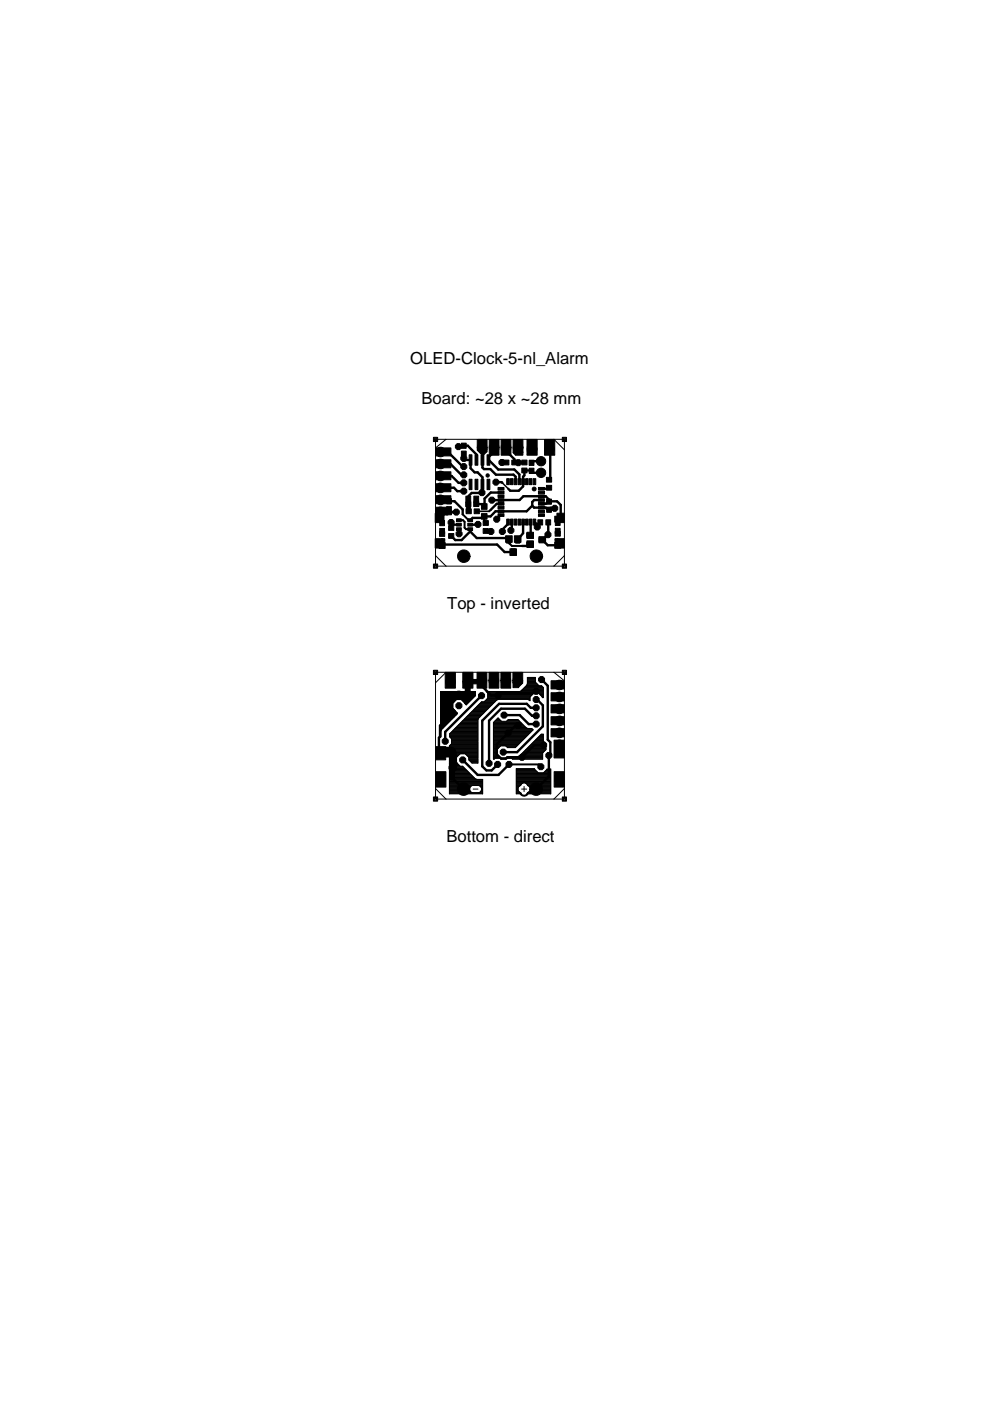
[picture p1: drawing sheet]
<svg xmlns="http://www.w3.org/2000/svg" width="210mm" height="297mm" viewBox="0 0 210 297" stroke-linecap="round" stroke-linejoin="round" font-family="sans-serif">
<defs><g id="words">
<g font-size="3.5">
<text x="87" y="77.2">OLED-Clock-5-nl_Alarm</text>
<text x="89.3" y="85.6">Board: ~28 x ~28 mm</text>
<text x="94.8" y="129.1">Top - inverted</text>
<text x="94.6" y="178.4">Bottom - direct</text>
</g>
</g></defs>
<g fill="#000" stroke="#000" stroke-width=".21">
<circle cx="93.4" cy="98.4" r=".64"/>
<circle cx="93.4" cy="95.8" r=".64"/>
<circle cx="102.2" cy="94.9" r=".76"/>
<circle cx="104.8" cy="94.9" r=".76"/>
<circle cx="107.3" cy="94.9" r=".76"/>
<circle cx="114.7" cy="97.8" r="1"/>
<circle cx="93.4" cy="100.9" r=".57"/>
<circle cx="93.4" cy="103.5" r=".64"/>
<circle cx="93.4" cy="108.5" r=".64"/>
<circle cx="93.4" cy="106" r=".64"/>
<circle cx="103.4" cy="100.8" r=".36"/>
<circle cx="113.3" cy="103.7" r=".42"/>
<circle cx="114.7" cy="100.2" r="1"/>
</g>
<g fill="#000" stroke="#000" stroke-width=".21">
<path d="M92.3 97.5h3.3v1.7h-3.3zM92.3 95h3.3v1.7h-3.3zM97.8 95.6h1v1.1h-1zM97.8 94h1v1.1h-1zM99.5 96.4h.6v2.2h-.6zM101.6 95l.9 .9-.5 .4-.8-.8zM100.7 96.4h.6v2.2h-.6zM102 96.4h.6v2.2h-.6zM102.2 96l.6-.7 .5 .4-.7 .7zM102 95.2h1.2v.6h-1.2zM101.2 93.2h2.1v2.3h-2.1zM103.3 96.4h.6v2.2h-.6z"/>
<path d="M103.7 93.2h2.1v3.3h-2.1zM106.8 97.6h1.1v1h-1.1zM106.2 93.2h2.1v3.3h-2.1zM108.8 96l.4-.4 .5 .5-.4 .4zM108.5 97.6h1.1v1h-1.1zM109.1 94.1h1.5v1.6h-1.5zM108.8 93.2h2.1v2.8h-2.1zM109.3 95.8h1.6v.7h-1.6zM110.6 97.6h1.1v1h-1.1zM110.6 99.2h1.1v1.1h-1.1zM112.2 99.3h1v1.1h-1zM112.2 97.6h1v1.1h-1z"/>
<path d="M112.2 94.5h1.4v1.5h-1.4zM111.7 93.2h2.2v3.3h-2.2zM114.1 99.9h1.3v.7h-1.3zM114.1 97.5h1.3v.6h-1.3zM115.6 94.5h1.5v1.5h-1.5zM115.5 93.2h2.1v3.3h-2.1zM119.2 92.7h.9v.9h-.9zM92.3 114.2h1.6v2h-1.6zM92.3 108.8h1.6v2h-1.6zM93.2 110.4h1v1.1h-1zM93.2 112h1v1.2h-1zM93.6 114.2h.7v.3h-.7z"/>
<path d="M93.2 112.7h1.1v1h-1.1zM93.2 114.4h1.1v1h-1.1zM93.1 115h1.3v1.3h-1.3zM92.3 107.5h2.6v1.7h-2.6zM92.3 105.1h3.3v1.7h-3.3zM92.3 102.6h3.3v1.7h-3.3zM92.3 100h3.3v1.7h-3.3zM94.6 108.4h1.1v.7h-1.1zM94.7 105.7h1v1.1h-1zM94.7 107.4h1v1.1h-1zM95.1 113.1h1.1v1h-1.1zM95.1 111.4h1.1v1.1h-1.1z"/>
<path d="M96.8 111.9h1v.6h-1zM96.8 110.9h1v.6h-1zM96.8 110h1v.6h-1zM98.9 106.2h.9v2.5h-.9zM98.8 105.2h1v1.1h-1zM98.7 106.4h1.1v1h-1.1zM98.8 107.9h1.1v1h-1.1zM99.5 101.6h.6v2.2h-.6zM99.2 110h1v.6h-1zM99.2 110.9h1v.6h-1zM99.2 111.9h1v.6h-1zM100.7 101.6h.6v2.2h-.6z"/>
<path d="M100.5 106.2h.9v.3h-.9zM100.5 105.2h1v1.1h-1zM100.4 106.4h1.1v1h-1.1zM100.5 107.9h1.1v1h-1.1zM102 101.6h.6v2.2h-.6zM102.1 106.8h1.2v1.2h-1.2zM102.1 108.9h1.2v1.2h-1.2zM102.4 112.1h1.1v1h-1.1zM102.4 110.4h1.1v1h-1.1zM103.3 101.6h.6v2.2h-.6zM105.6 108.9h1.3v.6h-1.3zM105.6 108.1h1.3v.6h-1.3z"/>
<path d="M105.6 107.4h1.3v.5h-1.3zM105.6 106.5h1.3v.6h-1.3zM105.6 105.7h1.3v.6h-1.3zM105.6 104.9h1.3v.6h-1.3zM105.6 104.2h1.3v.5h-1.3zM105.6 103.3h1.3v.6h-1.3zM107.4 110.1h.6v1.2h-.6zM107.4 101.5h.6v1.3h-.6zM107.4 113.8h.9v1.4h-.9zM107.2 113.6h1.4v1.4h-1.4zM108.2 110.1h.6v1.2h-.6zM108.2 101.5h.6v1.3h-.6z"/>
<path d="M108.4 116.3h.9v1.4h-.9zM108.1 116.4h1.4v1.4h-1.4zM109 110.1h.6v1.2h-.6zM109 101.5h.6v1.3h-.6zM109.3 113.8h.9v1.4h-.9zM109.8 110.1h.6v1.2h-.6zM109.8 101.5h.6v1.3h-.6zM109.1 113.6h1.4v1.4h-1.4zM110.6 110.1h.6v1.2h-.6zM110.6 101.5h.6v1.3h-.6zM111.4 110.1h.6v1.2h-.6zM111.4 101.5h.6v1.3h-.6z"/>
<path d="M112.2 110.1h.6v1.2h-.6zM112.2 101.5h.6v1.3h-.6zM111.7 113h1.4v.9h-1.4zM111.7 114.9h1.4v.9h-1.4zM111.7 114.7h1.4v1.4h-1.4zM111.7 112.9h1.4v1.3h-1.4zM113 110.1h.6v1.2h-.6zM113 101.5h.6v1.3h-.6zM114 110.2h1.1v1.1h-1.1zM114.2 103.3h1.2v.6h-1.2zM114.2 104.2h1.2v.5h-1.2zM114.2 104.9h1.2v.6h-1.2z"/>
<path d="M114.2 105.7h1.2v.6h-1.2zM114.2 106.5h1.2v.6h-1.2zM114.2 107.4h1.2v.5h-1.2zM114.2 108.1h1.2v.6h-1.2zM114.2 108.9h1.2v.6h-1.2zM114.3 113.8h1.4v1.3h-1.4zM114.3 114h1.4v.9h-1.4zM115.7 110.2h1v1.1h-1zM115.9 107.5h1v1.1h-1zM115.9 105.8h1v1.1h-1zM115.9 101.2h1.1v1h-1.1zM115.9 102.9h1.1v1h-1.1z"/>
<path d="M116.7 107.5h.4v.4h-.4zM117.7 114.2h.7v.3h-.7zM117.7 110.3h1.1v1.1h-1.1zM117.7 112h1.1v1.1h-1.1zM117.7 112.7h1.1v1h-1.1zM117.7 114.4h1.1v1h-1.1zM117.6 109.4h1.3v1.3h-1.3zM118.1 114.2h1.6v2h-1.6zM118.1 108.8h1.6v2h-1.6z"/>
<circle cx="97.2" cy="94.7" r=".68"/>
<circle cx="98.3" cy="98.9" r=".68"/>
<circle cx="98.3" cy="97.2" r=".68"/>
<circle cx="106.4" cy="98.1" r=".68"/>
<circle cx="109.9" cy="98.1" r=".68"/>
<circle cx="112.8" cy="95.2" r=".68"/>
<circle cx="114.7" cy="97.8" r=".68"/>
<circle cx="95.6" cy="110.8" r=".68"/>
<circle cx="96.7" cy="108.6" r=".68"/>
<circle cx="97.3" cy="113.2" r=".68"/>
<circle cx="98.3" cy="102.4" r=".68"/>
<circle cx="98.3" cy="100.7" r=".68"/>
<circle cx="98.3" cy="117.9" r=".68"/>
<circle cx="98.3" cy="104.1" r=".68"/>
<circle cx="101.3" cy="111.2" r=".68"/>
<circle cx="102.2" cy="104.5" r=".68"/>
<circle cx="104.1" cy="112.7" r=".68"/>
<circle cx="104.3" cy="106" r=".68"/>
<circle cx="105.1" cy="102.2" r=".68"/>
<circle cx="105.3" cy="110.1" r=".68"/>
<circle cx="106.5" cy="112.7" r=".68"/>
<circle cx="108.3" cy="112.5" r=".68"/>
<circle cx="113.7" cy="117.9" r=".68"/>
<circle cx="113.9" cy="111.7" r=".68"/>
<circle cx="116.2" cy="113.4" r=".68"/>
<circle cx="117.6" cy="107.8" r=".68"/>
</g>
<g fill="none" stroke="#000" stroke-width=".51">
<path d="M93.4 98.4h2.1l2.3 2.3h.5M93.4 95.8h1.6l3.1 3.1h.2M97.2 94.7l.2-.2h1.8l1.8 1.9v1.1M98.3 96.2v1l.4 .3h1.1v1.8l.8 .9h.7l1 1v3.1l-.2 .2h-2.1l-.6 .6-.1 .6M102.2 94.9l.1 4.2 .3 .4h1.4l1.1 1.1h3.8l.4 .5v1M103.6 97.5l2 2h3.4l1.1 1.1v1.5M104.8 94.9v.9l-1.2 1.2M106.4 98.1h1M107.3 94.9v.7l1.8 1.8v.7M109.1 98.1h2.1M109.1 98.1h.1M112.7 98v.1"/>
<path d="M114.7 97.8h-2.2l.3 .2M116.4 95.2l.3 .3v6l-.3 .2M116.4 95.5h.1M93.4 108.5l-.1 .1v.5M93.4 108.5l-.3 .3v1M93.4 108.5h.3M93.4 106h1.6l.2 .3M93.4 103.5l2.9-.1 .7 .7h1.3M93.4 100.9h2.4l1.4 1.5h1.1M93.7 114.9h-.3l-.3 .3v.2l12.3 .1 1.6 1.5h1.8M93.7 112.6v.6M93.7 115.5v.1"/>
<path d="M95.2 108v-.1l.2 .3M95.2 106.3h1.2l1.7 1.7v1M95.3 106.1l-.1 .2M95.6 111.2h1.7M95.6 110.8l.1 1.1M97.3 112.2v1M99.3 105.7l.1 2.7M99.3 106.9l-.1 .2M99.3 105.3v.4M99.7 112.7l-1.8 1.8h-1.4l-.8-.9M99.7 112.2v.5M99.7 112.7l1.4 1.4h6.4l.5 .5v.6"/>
<path d="M101 105.7v1.2h1.7M101.3 111.2h-1.6M102.7 109.5l-.4 .3h-2.1l-.5 .5h-.4M102.7 109.5v1.1l.3 .3M102.7 106.9v.5M102.9 110.9h.1M103 110.9v.1M103 110.9l.2 .1M103 112.6l1.1 .1M104.3 106h5.9l.8-.8h4.7l.7 .7v.5h-.2l-.5 .4h-.9M105.1 102.2h1.3l.1 .2M106.2 106.8h-.9l-1.3 1.3"/>
<path d="M106.2 104.4h-2.2l-1.3 1.3v1.2M106.2 109.2l-.9 .9M107.7 110.7v.4l-1.2 1.2v.4M108.5 110.7v1.6l-.2 .2M110.9 110.7v2.3l-1.1 1.5M112.4 115.4l-.4 .4h-1.3M112.5 110.7v2.7l-.1 .1M112.9 107.2l.3 .4h2.5l.4 .4M112.9 107.2l-1.3 1.2h-6.5l-1.1 1.1h-1.3M113.3 110.7l.4 .4M113.7 111.1l.2 .2v.4M114.5 110.8l-.2 .3h-.6"/>
<path d="M114.7 100.2h-2.2l.1-.4h-1.4v1l-.3 .3v2l-.9 .9h-1.8l-.4-.4M114.8 106h-1.5l-.4 .4v.8M115 114.4l1.1 1.2h2.2M116.2 110.8v2.6l-1.2 1.1M116.3 106.4l1.8-.1 .8 .8v2.7l-.4 .6h-.2M116.4 103.4l-.2 .2h-1.4M117.6 107.8l-.3 .3h-.9l-.2-.3h-.3M118.3 112.6v.6M118.3 114.9v.7M118.9 115.2v.2l-.6 .2M118.9 109.4l-.6 .7v.8"/>
</g>
<path d="M103.6 97v.5M112.7 98.1h.2M112.7 98h.1M112.8 95.2h.1M93.4 108.5l3.3 .1M95.2 108v.6M116.3 106.3l.1 .1" fill="none" stroke="#000" stroke-width=".61"/>
<path d="M93.7 108.5v2.4" fill="none" stroke="#000" stroke-width="1"/>
<path d="M97.3 110.3h.9l.3 .3v1.3l.3 .3h.9M98.1 109l1.2 1.3M104 108.1l-.3 .3M108 115.2l.5 .6h2.2" fill="none" stroke="#000" stroke-width=".42"/>
<path d="M106.5 102.4l1.3 1.2" fill="none" stroke="#000" stroke-width=".32"/>
<path d="M101.1 108.4h2.6" fill="none" stroke="#000" stroke-width=".36"/>
<circle cx="119.7" cy="93.2" r=".25" fill="#fff" stroke="#000" stroke-width=".21"/>
<path d="M91.9 92.7h.9v.9h-.9z" fill="#000" stroke="#000" stroke-width=".21"/>
<circle cx="92.4" cy="93.2" r=".25" fill="#fff" stroke="#000" stroke-width=".21"/>
<path d="M91.9 119.6h.9v.9h-.9z" fill="#000" stroke="#000" stroke-width=".21"/>
<circle cx="92.4" cy="120" r=".25" fill="#fff" stroke="#000" stroke-width=".21"/>
<path d="M119.2 119.6h.9v.9h-.9z" fill="#000" stroke="#000" stroke-width=".21"/>
<circle cx="119.7" cy="120" r=".25" fill="#fff" stroke="#000" stroke-width=".21"/>
<g fill="#000" stroke="#000" stroke-width=".21">
<path d="M117.6 115h1.3v1.2h-1.3zM91.9 142.1h.9v.9h-.9zM92.3 158.3h2.2v2.8h-2.2zM93.1 158.8h1.3v1.3h-1.3zM94.4 142.6h2.2v3.3h-2.2zM98.1 142.6h2.2v3.3h-2.2zM99.9 144.1h1.6v.9h-1.6zM101.1 142.6h2.1v3.3h-2.1zM101.4 143.5h1.5v1.6h-1.5zM103.7 142.6h2.1v3.3h-2.1zM106.2 142.6h2.1v3.3h-2.1zM108.7 142.6h2.1v2.2h-2.1z"/>
<path d="M108.8 144.6h1.2v1.2h-1.2zM110.4 144.4l.4 .4-.8 .9-.4-.5zM116.8 154.5h2.9v1.7h-2.9zM116.8 152h2.9v1.7h-2.9zM116.8 149.4h2.9v1.8h-2.9zM116.8 146.9h2.9v1.7h-2.9zM116.8 144.3h2.9v1.8h-2.9zM117.5 156.9h2.2v3.8h-2.2zM92.3 163.6h2.2v3.3h-2.2zM117.5 163.6h2.2v3.3h-2.2zM117.6 164.4h1.3v1.3h-1.3z"/>
<circle cx="116.5" cy="95.2" r=".68"/>
<circle cx="114.7" cy="100.2" r=".68"/>
<circle cx="94.4" cy="157.2" r=".68"/>
<circle cx="97.3" cy="147.2" r=".68"/>
<circle cx="99.2" cy="144.6" r=".68"/>
<circle cx="102.1" cy="147.5" r=".68"/>
<circle cx="105.6" cy="147.4" r=".68"/>
<circle cx="106.7" cy="159.5" r=".68"/>
<circle cx="106.9" cy="151.6" r=".68"/>
<circle cx="107.7" cy="155.4" r=".68"/>
<circle cx="109.8" cy="153.8" r=".68"/>
<circle cx="113.7" cy="153.5" r=".68"/>
<circle cx="113.7" cy="151.8" r=".68"/>
<circle cx="113.7" cy="146.6" r=".68"/>
<circle cx="113.7" cy="150.1" r=".68"/>
<circle cx="113.7" cy="148.3" r=".68"/>
<circle cx="114.8" cy="144.1" r=".68"/>
<circle cx="115.3" cy="158" r=".68"/>
<circle cx="95.8" cy="162.8" r=".68"/>
<circle cx="98.1" cy="161.1" r=".68"/>
<circle cx="98.3" cy="167.3" r=".68"/>
<circle cx="103.7" cy="161.8" r=".68"/>
<circle cx="105.5" cy="162.1" r=".68"/>
<circle cx="107.9" cy="162.1" r=".68"/>
<circle cx="110.7" cy="160.6" r=".68"/>
<circle cx="113.7" cy="167.3" r=".68"/>
<circle cx="114.7" cy="162.6" r=".68"/>
<circle cx="116.4" cy="160.2" r=".68"/>
</g>
<g fill="none" stroke="#000" stroke-width=".21">
<path d="M92.3 93.1h27.4v26.9h-27.4zM94.6 93.1l-2.3 1.9M117.4 93.1l2.3 2.3M92.3 117.8l2.3 2.2M119.7 117.8l-2.3 2.2M93.4 152.9h1.9M93.4 152.5h2.3M93.4 154.5h.4M93.4 155.7h.1M93.4 147h7.4M93.4 148.3h6.5M93.4 156.2h.1"/>
<path d="M93.4 156h.1M93.4 155.9h.1M93.4 155.8h.1M93.4 155.6h.1M93.4 155.4h.1M93.4 155.3h.1M93.4 155.2h.1M93.4 155.1h.1M93.4 155h.1M93.4 154.8h.1M93.4 154.7h.2M93.4 154.6h.3"/>
<path d="M93.4 154.3h.5M93.4 154.2h.6M93.4 154.1h.7M93.4 154h.9M93.4 153.9h1M93.4 153.8h1.1M93.4 153.6h1.2M93.4 153.5h1.4M93.4 153.4h1.5M93.4 153.3h1.6M93.4 153.2h1.7M93.4 153h1.8"/>
<path d="M93.4 152.8h2.1M93.4 152.7h2.2M93.4 152.4h2.4M93.4 152.3h2.5M93.4 152.2h2.7M93.4 152.1h2.8M93.4 152h2.9M93.4 151.8h3M93.4 151.7h3.2M93.4 151.6h3.3M93.4 151.5h3.4M93.4 151.3h3.5"/>
<path d="M93.4 151.2h3.6M93.4 151.1h3.5M93.4 151h3.3M93.4 150.9h3.2M93.4 150.7h3.1M93.4 150.6h3M93.4 150.5h2.9M93.4 150.4h2.8M93.4 150.3h2.6M93.4 150.1h2.6M93.4 150h2.6M93.4 149.9h2.6"/>
<path d="M93.4 149.8h2.6M93.4 149.6h2.6M93.4 149.5h2.6M93.4 149.4h2.6M93.4 149.3h2.6M93.4 149.2h2.6M93.4 149.1h2.6M93.4 148.9h2.7M93.4 148.8h2.9M93.4 148.7h3M93.4 148.6h3.1M93.4 148.5h3.2"/>
<path d="M93.4 148.2h6.6M93.4 148.1h6.8M93.4 148h6.9M93.4 147.8h7M93.4 147.7h7.1M93.4 147.6h7.3M93.4 147.5h7.4M93.4 147.4h7.4M93.4 147.3h7.4M93.4 147.1h7.4M93.4 146.9h7.4M93.4 146.8h7.4"/>
<path d="M93.4 146.6h7.4M93.6 154.7l-.2 .2M93.6 154.6l-.1 .4M93.6 154.6v.1M95.3 159.8h6M95.3 159.9h2.2M95.3 159.7h6M95.3 159.5h6M95.3 159.4h6M95.3 159.3h6M95.3 159.2h6M95.3 159h6"/>
<path d="M95.3 158.9h6M95.3 158.8h6M95.3 158.7h6M95.3 158.6h6M95.3 158.5h6M95.3 158.3h6M95.3 158.2h6M95.3 158.1h6M95.3 155.7h6M95.3 155.6v.6l.4 .4M95.3 156.2h6M95.3 156h6"/>
<path d="M95.3 155.9h6M95.3 155.8h6M95.3 155.6h6M95.4 156.3h5.9M95.5 158h5.8M95.5 155.4h5.8M95.5 156.4h5.8M95.6 157.9h5.7M95.6 155.3h5.7M95.6 156.5h5.7M95.7 157.7h5.6M95.7 155.2h5.6"/>
<path d="M95.7 156.6v1.1l-.4 .4v10.2h7v-3.1h-1.2l-.6-.4M95.7 157.6h5.6M95.7 157.5h5.6M95.7 157.4h5.6M95.7 157.2h5.6M95.7 157.1h5.6M95.7 157h5.6M95.7 156.9h5.6M95.7 156.8h5.6M95.7 156.7h5.6M95.8 155.1h5.5M96 155h5.3"/>
<path d="M96.1 154.8h5.2M96.2 154.7h5.1M96.3 154.6h5M96.4 154.5h4.9M96.4 150.6l.6 .7-3.4 3.3M96.6 154.3h4.7M96.7 154.2h4.6M96.7 148.3l-.7 .8v1.1l.4 .4M96.8 154.1h4.5M96.9 154h4.4M97 153.9h4.3M97.2 153.8h4.1"/>
<path d="M97.3 153.6h4M97.4 153.5h3.9M97.5 153.4h3.8M97.6 159.8l-.8 .8M97.6 153.3h3.7M97.8 153.2h3.5M97.8 148.3l.8 .9M97.9 153h3.4M98 148.5h1.8M98 152.9h3.3M98.1 148.6h1.6M98.1 152.8h3.2"/>
<path d="M98.2 148.7h1.4M98.2 152.7h3.1M98.4 148.8h1.1M98.4 152.5h2.9M98.5 148.9h.8M98.5 152.4h2.9M98.6 149.1h.6M98.6 149.2l.2 .2M98.6 152.3h2.8M98.6 149.2h.5M98.6 159.8l.8 .8M98.7 149.3h.3"/>
<path d="M98.7 159.9h2.6M98.7 152.2h2.9M98.8 152.1h2.9M98.8 149.4h.1M99 152h2.8M99.1 151.8h2.8M99.2 151.7h2.8M99.3 151.6h2.8M99.5 151.5h2.8M99.6 151.3h2.8M99.7 151.2h2.8M99.8 151.1h2.8"/>
<path d="M99.9 151h2.9M100 150.9h2.9M100.2 150.7h2.8M100.3 150.6h2.8M100.4 150.5h2.8M100.5 150.4h2.8M100.7 150.3h2.8M100.8 150.1h2.8M100.8 147.5v-.9h-7.4l.1 9.6M100.8 147.5l-2 1.9M100.9 150h2.8M101 149.9h2.8"/>
<path d="M101.1 149.8h2.9M101.3 149.6h2.8M101.4 149.5h2.8M101.5 149.4h2.8M101.6 149.3h2.8M101.7 149.2h2.9M101.9 149.1h2.8M102 148.9h2.8M102.1 148.8h2.8M102.8 148.7h2.2M102.9 148.6h2.2M103 148.5h2.3"/>
<path d="M103.1 148.3h2.5M103.1 146.6h12.1M103.2 148.2h9.2M103.2 146.8h12M103.3 146.9h11.9M103.4 148.1h9M103.4 147h11.8M103.4 148h9M103.4 147.8h9M103.4 147.7h9M103.4 147.6h9.1M103.4 147.5h9.2"/>
<path d="M103.4 147.4h9.4M103.4 147.3h9.5M103.4 147.1h9.6M104.6 154.5h8.2l.2 .2M104.6 158.1h5.1M104.6 155.7h7.5M104.6 159.8h.8M104.6 159.9h.8M104.6 159.7h.8M104.6 159.5h.8M104.6 159.4h.8M104.6 159.3h.8"/>
<path d="M104.6 159.2h.8M104.6 159h.8M104.6 158.9h.8M104.6 158.8h.9M104.6 158.7h1M104.6 158.6h1.1M104.6 158.5h1.2M104.6 158.3h1.4M104.6 158.2h1.5M104.6 158h5.2M104.6 157.9h5.3M104.6 157.7h5.4"/>
<path d="M104.6 157.6h5.6M104.6 157.5h5.7M104.6 157.4h5.8M104.6 157.2h5.9M104.6 157.1h6M104.6 157h6.2M104.6 156.9h6.3M104.6 156.8h6.4M104.6 156.7h6.5M104.6 156.5h6.6M104.6 156.4h6.8M104.6 156.3h6.9"/>
<path d="M104.6 156.2h7M104.6 156h7.1M104.6 155.9h7.2M104.6 155.8h7.4M104.6 155.6h7.6M104.6 155.4h7.7M104.6 155.3h7.9M104.6 155.2h8M104.6 155.1h8.1M104.6 155h8.2M104.6 154.8h8.3M104.6 154.7h8.4"/>
<path d="M104.6 154.6h8.3M104.6 154.3h7.1M104.6 154.2h6.9M104.6 154.1h6.8M104.6 154h6.6M104.6 153.9h6.5M104.6 153.8h6.4M104.6 153.6h6.3M104.6 153.5h6.2M104.6 153.4h6M104.6 153.3h5.9M104.7 153.2h5.7"/>
<path d="M104.8 153h5.5M104.9 152.9h5.3M105 152.8h1.2M105.1 152.7h.9M105.3 152.5h.6M105.4 152.4h.4M105.5 152.3h.2M106.1 158.1l-.7 .8v1.1M106.3 152.9l-.7-.7-1 1 .1 7.8 .3-.2h1.1l.1 .2h1l.2-.2h1.1l.2 .2h6.4v-1.4M107.3 158.2h2.3M107.4 152.9l.4-.4h2l1.8 1.8 .3 .2M107.4 158.3h2"/>
<path d="M107.5 152.8h2.5M107.6 158.5h1.7M107.7 152.7h2.2M110.4 146.5h4.8M110.5 146.5l-7.4 .1 .3 .3v1.1l-.7 .8h-.6l-6.8 6.8M110.5 159.9h4.6M110.6 146.4h4.6M110.7 159.8h4.4M110.7 146.3h4.5M110.8 159.7h4.3M110.8 146.2h4.4M110.9 159.5h4.2"/>
<path d="M110.9 146h4.3M111 159.4h4.3M111.1 145.9h4.1M111.1 159.3h4.3M111.2 145.8h4M111.2 159.2h4.3M111.3 145.7h3.8M111.4 159h4.2M111.4 145.6h3.6M111.5 158.9h4.3M111.5 145.4h3.4M111.6 158.8h4.2"/>
<path d="M111.6 145.3h2.6M111.7 158.7h4.1M111.7 145.2h2.4M111.8 145.1h2.2M111.8 145v-1.4h1.7v1l.8 .8h.5l.4 .4v2.1h-.2l-.8-.9M111.8 145l-1.3 1.5M111.8 144.9h2M111.8 144.8h1.9M111.8 144.7h1.8M111.8 144.6h1.7M111.8 144.5h1.7M111.8 144.4h1.7"/>
<path d="M111.8 144.2h1.7M111.8 144.1h1.7M111.8 144h1.7M111.8 143.9h1.7M111.8 143.8h1.7M111.9 158.6h3.9M112 148.3h.4M112 158.5h3.8M112.1 158.3h3.7M112.2 158.2h3.6M112.2 148.5h.2M112.3 158.1h3.5"/>
<path d="M112.5 158h3.3M112.6 157.9h3.2M112.7 157.7h3M112.8 157.6h2.8M112.9 157.5h2.6M113 154.7l-3.8 3.8h-1.6l-.4-.4M113 157.4h2.4M113.1 147l-.7 .8v.8l-.5-.3h-6.3l-.3 .1-3.8 3.9-.2 .3v9.2h-1.2l-.7-.7v-.5M113.2 157.2h2.1M113.3 157.1h1.9M113.4 157h1.8M113.5 156.9h1.7"/>
<path d="M113.7 156.8h1.5M113.8 156.7h1.4M113.9 156.5h1.3M114 156.4h1.2M114.1 156.3h1.1M114.3 156.2h.9M114.4 147.1h.8M114.4 156h.8M114.5 147.3h.7M114.5 155.9h.7M114.6 147.4h.6M114.6 155.8h.6"/>
<path d="M114.7 147.5h.5M114.8 147.6h.4M114.9 147.7h.3M115 147.8h.2M115.2 157v-1.3h-.4l-4.6 4.6M115.2 157l.1 .4M115.3 157.4l.5 .4v1.1M115.6 157.6h.1M115.8 158.9l-.7 .7M95.3 161.8h1.6M95.3 166.5h7M95.3 168.1h7"/>
<path d="M95.3 168.2h7M95.3 168h4.6M95.3 167.9h4.5M95.3 167.7h4.4M95.3 167.6h4.3M95.3 167.5h4.3M95.3 167.4h4.3M95.3 167.3h4.3M95.3 167.1h4.3M95.3 167h4.3M95.3 166.9h4.4M95.3 166.8h4.5"/>
<path d="M95.3 166.6h4.6M95.3 166.4h7M95.3 166.3h7M95.3 166.2h7M95.3 166.1h7M95.3 165.9h7M95.3 165.8h7M95.3 165.7h7M95.3 165.6h7M95.3 165.4h7M95.3 165.3h7M95.3 165.2h5.7"/>
<path d="M95.3 165.1h5.4M95.3 165h5.3M95.3 164.8h5.2M95.3 164.7h5.1M95.3 164.6h4.9M95.3 164.5h4.8M95.3 164.4h4.7M95.3 164.2h4.6M95.3 164.1h4.5M95.3 164h4.3M95.3 163.9h4.2M95.3 163.7h4.1"/>
<path d="M95.3 163.6h4M95.3 163.5h3.9M95.3 163.4h3.7M95.3 163.3h3.6M95.3 163.2h3.5M95.3 163h3.4M95.3 162.9h3.2M95.3 162.8h3.1M95.3 162.7h3M95.3 162.6h2.9M95.3 162.4h2.2M95.3 162.3h2.1"/>
<path d="M95.3 162.2h2M95.3 162.1h1.9M95.3 161.9h1.7M95.3 160.4h1.7M95.3 161h1.5M95.3 161.7h1.5M95.3 161.6h1.5M95.3 161.5h1.5M95.3 161.4h1.5M95.3 161.2h1.5M95.3 161.1h1.5M95.3 160.9h1.5"/>
<path d="M95.3 160.7h1.5M95.3 160.6h1.5M95.3 160.5h1.6M95.3 160.3h1.8M95.3 160.1h1.9M95.3 160h2M96.8 160.6v1.1l.1 .1M96.9 161.8l.7 .7h.5l2.4 2.3M98.8 160h2.5M99 160.1h2.3M99.1 160.3h2.2M99.2 160.4h2.1"/>
<path d="M99.3 160.5h2M99.4 161h1.9M99.4 161.1h1.9M99.4 160.9h1.9M99.4 160.7h1.9M99.4 160.6h1.9M99.5 161.2h1.8M99.6 167.2a.75 .75 0 0 0 .6 .9M99.6 161.4h1.7M99.7 166.9l-.1 .3M99.8 161.5h1.5M99.9 161.6h1.4"/>
<path d="M100 161.7h1.3M100.2 166.5l-.5 .4M100.3 167.3h1M101.5 166.5l.5 .4M101.7 168h.6M101.7 166.6h.6M101.9 167.9h.4M101.9 166.8h.4M102 166.9l.1 .3M102 167.7h.3M102 166.9h.3M102 167.6h.3"/>
<path d="M102 167h.3M102.1 167.2a.74 .74 0 0 1-.6 .9M102.1 167.5h.2M102.1 167.4h.2M102.1 167.3h.2M102.1 167.1h.2M104.6 160.4h1.1M104.6 160.9h.3M104.6 160.7h1.5M104.6 160.6h1.4M104.6 160.5h1.3M104.6 160.3h1"/>
<path d="M104.6 160.1h.9M104.6 160h.8M105.4 160l.7 .8h1.1l.4-.4h7.5M106.2 160.9h1.1M107.3 160.7h7.8M107.4 160.6h7.7M107.5 160.5h7.6M108.6 160.9h6.5M109.5 166.5h.9M109.5 168.1h.9M109.5 168.2h1M109.5 168h.7"/>
<path d="M109.5 167.9h.6M109.5 167.7h.4M109.5 167.6h.4M109.5 167.5h.3M109.5 167.4h.3M109.5 167.3h.3M109.5 167.1h.3M109.5 167h.4M109.5 166.9h.4M109.5 166.8h.5M109.5 166.6h.6M109.5 166.4h.9"/>
<path d="M109.5 166.3h1M109.5 166.2h1.1M109.5 166.1h1.3M109.5 165.9h7.3M109.5 165.8h7.3M109.5 165.7h7.3M109.5 165.6h7.3M109.5 165.4h7.3M109.5 165.3h7.3M109.5 165.2h7.3M109.5 165.1h7.3M109.5 165h7.3"/>
<path d="M109.5 164.8h7.3M109.5 164.7h7.3M109.5 164.6h7.3M109.5 164.5h7.3M109.5 164.4h7.3M109.5 164.2h7.3M109.5 164.1h7.3M109.5 164h7.3M109.5 163.9h7.3M109.5 163.7h4.5M109.5 163.6h4.4M109.5 163.5h4.3"/>
<path d="M109.5 163.4h4.1M109.5 163.3h4M109.5 163.2h3.9M109.5 163h3.8M109.8 167.1l.1 .6M109.9 166.9l-.1 .2M110.1 166.6l-.2 .3M110.2 160.3l-.4 .1M110.2 160.3h4.9M110.3 160.1h4.8M110.4 160h4.7M110.6 167.3h1.1"/>
<path d="M111.1 166.8v1M111.4 166.1h5.4M111.6 166.2h5.2M111.7 166.3h5.1M111.8 168.2h5M111.8 166.4h5M111.8 168.1h5M111.9 166.5h4.9M111.9 166.6a.76 .76 0 0 0-.8-.6 .76 .76 0 0 0-.7 .6h-.3M111.9 166.6h.2M112 168h4.8M112.1 166.6h4.7"/>
<path d="M112.1 166.6l.2 .3M112.2 167.9h4.6M112.2 166.8h4.6M112.3 167.7h4.5M112.3 166.9l.1 .2M112.3 166.9h4.5M112.4 167.6h4.4M112.4 167h4.4M112.4 167.5h4.4M112.4 167.4h4.4M112.4 167.3h4.4M112.4 167.1h4.4"/>
<path d="M112.4 167.1l-.1 .6M114.1 163.9l-.8-.9h-3.8v5.3h1l-.6-.6M115.2 163.9l.8-.9h.8v5.3h-5.1l.6-.6M115.3 163.7h1.5M115.5 163.6h1.3M115.6 163.5h1.2M115.7 163.4h1.1M115.8 163.3h1M115.9 163.2h.9"/>
</g>
<g fill="#000" stroke="#000" stroke-width=".21">
<path d="M92.7 97.6a1.03 1.03 0 0 1 1.1-.2 1.03 1.03 0 0 1 .6 1h-.5a.47 .47 0 0 1-.6 .5 .47 .47 0 0 1-.3-.8 .47 .47 0 0 1 .8 .1l.1 .2h.5a1.02 1.02 0 0 1-1.4 .9 1.02 1.02 0 0 1-.3-1.7z" fill-rule="evenodd"/>
<path d="M92.7 95.1a1.03 1.03 0 0 1 1.1-.2 1.03 1.03 0 0 1 .6 .9h-.5a.47 .47 0 0 1-.6 .5 .47 .47 0 0 1-.3-.7 .47 .47 0 0 1 .8 .1l.1 .1h.5a1.02 1.02 0 0 1-1.4 1 1.02 1.02 0 0 1-.3-1.7z" fill-rule="evenodd"/>
<path d="M101.4 94.2a1.04 1.04 0 0 1 1.2-.3 1.04 1.04 0 0 1 .7 1h-.8a.28 .28 0 0 1-.4 .3 .28 .28 0 0 1-.1-.5 .28 .28 0 0 1 .5 .1l.8 .1a1.04 1.04 0 0 1-1.4 1 1.04 1.04 0 0 1-.5-1.7z" fill-rule="evenodd"/>
<path d="M104 94.2a1.04 1.04 0 0 1 1.1-.3 1.04 1.04 0 0 1 .7 1h-.8a.28 .28 0 0 1-.3 .3 .28 .28 0 0 1-.1-.5 .28 .28 0 0 1 .4 .1l.8 .1a1.04 1.04 0 0 1-1.4 1 1.04 1.04 0 0 1-.4-1.7z" fill-rule="evenodd"/>
<path d="M106.5 94.2a1.04 1.04 0 0 1 1.2-.3 1.04 1.04 0 0 1 .6 1h-.7a.28 .28 0 0 1-.4 .3 .28 .28 0 0 1-.1-.5 .28 .28 0 0 1 .5 .1l.7 .1a1.04 1.04 0 0 1-1.3 1 1.04 1.04 0 0 1-.5-1.7z" fill-rule="evenodd"/>
<path d="M109 94.2a1.04 1.04 0 0 1 1.2-.3 1.04 1.04 0 0 1 .7 1h-.8a.28 .28 0 0 1-.3 .3 .28 .28 0 0 1-.2-.5 .28 .28 0 0 1 .5 .1l.8 .1a1.04 1.04 0 0 1-1.4 1 1.04 1.04 0 0 1-.5-1.7z" fill-rule="evenodd"/>
<path d="M111.9 94.6a1.05 1.05 0 0 1 1.2-.4 1.05 1.05 0 0 1 .7 1h-.5a.54 .54 0 0 1-.7 .5 .54 .54 0 0 1-.2-.8 .54 .54 0 0 1 .9 .1v.2h.5a1.05 1.05 0 0 1-1.3 1 1.05 1.05 0 0 1-.6-1.6z" fill-rule="evenodd"/>
<path d="M115.7 94.6a1.05 1.05 0 0 1 1.1-.4 1.05 1.05 0 0 1 .8 1h-.5a.55 .55 0 0 1-.8 .5 .55 .55 0 0 1-.1-1 .55 .55 0 0 1 .8 .3l.1 .2h.5a1.05 1.05 0 0 1-1.4 1 1.05 1.05 0 0 1-.5-1.6z" fill-rule="evenodd"/>
<path d="M92.7 107.8a1.01 1.01 0 0 1 1.1-.2 1.01 1.01 0 0 1 .6 .9h-.5a.47 .47 0 0 1-.6 .5 .47 .47 0 0 1-.3-.7 .47 .47 0 0 1 .8 .1l.1 .1h.5a1.02 1.02 0 0 1-1.4 1 1.02 1.02 0 0 1-.3-1.7z" fill-rule="evenodd"/>
<path d="M92.7 105.2a1.01 1.01 0 0 1 1.1-.2 1.01 1.01 0 0 1 .6 1h-.5a.47 .47 0 0 1-.6 .5 .47 .47 0 0 1-.3-.8 .47 .47 0 0 1 .8 .1l.1 .2h.5a1.02 1.02 0 0 1-1.4 .9 1.02 1.02 0 0 1-.3-1.7z" fill-rule="evenodd"/>
<path d="M92.7 102.7a1.03 1.03 0 0 1 1.1-.2 1.03 1.03 0 0 1 .6 1h-.5a.47 .47 0 0 1-.7 .4 .47 .47 0 0 1-.1-.7 .47 .47 0 0 1 .7 .1l.1 .2h.5a1.02 1.02 0 0 1-1.4 .9 1.02 1.02 0 0 1-.3-1.7z" fill-rule="evenodd"/>
<path d="M92.7 100.2a1.03 1.03 0 0 1 1.1-.2 1.03 1.03 0 0 1 .6 .9h-.5a.47 .47 0 0 1-.6 .5 .47 .47 0 0 1-.3-.7 .47 .47 0 0 1 .8 .1l.1 .1h.5a1.02 1.02 0 0 1-1.4 .9 1.02 1.02 0 0 1-.3-1.6z" fill-rule="evenodd"/>
<path d="M97.4 117a1.33 1.33 0 0 1 1.4-.3 1.33 1.33 0 0 1 .9 1.2h-.9a.45 .45 0 0 1-.7 .4 .45 .45 0 0 1-.1-.7 .45 .45 0 0 1 .8 .2v.1h.9a1.33 1.33 0 0 1-1.9 1.3 1.33 1.33 0 0 1-.4-2.2z" fill-rule="evenodd"/>
<path d="M112.7 117a1.33 1.33 0 0 1 1.5-.3 1.33 1.33 0 0 1 .9 1.2h-.9a.45 .45 0 0 1-.7 .4 .45 .45 0 0 1-.1-.7 .45 .45 0 0 1 .7 .2l.1 .1h.9a1.33 1.33 0 0 1-1.9 1.3 1.33 1.33 0 0 1-.5-2.2z" fill-rule="evenodd"/>
<circle cx="104.7" cy="144.3" r=".76"/>
<circle cx="107.2" cy="144.3" r=".76"/>
<circle cx="109.8" cy="144.3" r=".76"/>
<circle cx="118.6" cy="155.4" r=".64"/>
<circle cx="118.6" cy="145.2" r=".64"/>
<circle cx="118.6" cy="147.8" r=".64"/>
<circle cx="118.6" cy="157.9" r=".64"/>
<circle cx="118.6" cy="152.8" r=".64"/>
<circle cx="118.6" cy="150.3" r=".57"/>
</g>
<g fill="none" stroke="#000" stroke-width=".51">
<path d="M94 153.1l-.7 .7v2.4l-.2 .2v2.2l1 1.1M95.6 159.5l.2 .2M102.1 147.5l-7.7 7.7v2M102.2 145.5l2 1.9h1.4l.5-.5h7.2l.4-.3M106.9 151.6h3.3l1.9 1.9h1.6M109.8 153.8h-.5l-4 4v2.1l.9 .9h1.1l.3-.2h3.1l2.6-2.6h2M113.7 148.3h.2l1.2 1.2v4.5l-5.5 5.5h-2.9M113.7 150.1h-1.2l-.8-.9h-5.9l-3.6 3.6v9.7l.9 .8h1.1l1.3-1.2M113.7 151.8h-.9l-1.5-1.5h-5.1l-2.5 2.5v9M114.8 144.1l1.3 1.3v11.4l.6 .6v2.5l-.3 .3v4.4l-2.7 2.7M95.8 164.9l2.5 2.4M95.8 162.2l.5 .5v.3"/>
<path d="M98.1 161.1l3.2 3.2h4.4l2.2-2.2M114.3 162.2l.4 .4"/>
</g>
<path d="M95.8 159.7v5.2M96.3 159.7v3.3M99.2 144.7v2.5h-1.9" fill="none" stroke="#000" stroke-width="1.3"/>
<path d="M93.8 159.5h1.8" fill="none" stroke="#000" stroke-width="2.3"/>
<path d="M99.2 144.6v.1M102.2 144.3v1.2" fill="none" stroke="#000" stroke-width=".61"/>
<path d="M107.9 162.1l6.4 .1M113.7 167.3l-.9 .8h-.9a.86 .86 0 0 1-.8 .6 .86 .86 0 0 1-.8-.6" fill="none" stroke="#000" stroke-width=".42"/>
<circle cx="92.3" cy="142.6" r=".25" fill="#fff" stroke="#000" stroke-width=".21"/>
<path d="M119.2 142.1h.9v.9h-.9z" fill="#000" stroke="#000" stroke-width=".21"/>
<circle cx="119.7" cy="142.6" r=".25" fill="#fff" stroke="#000" stroke-width=".21"/>
<path d="M119.2 169h.9v.9h-.9z" fill="#000" stroke="#000" stroke-width=".21"/>
<circle cx="119.7" cy="169.4" r=".25" fill="#fff" stroke="#000" stroke-width=".21"/>
<path d="M91.9 169h.9v.9h-.9z" fill="#000" stroke="#000" stroke-width=".21"/>
<circle cx="92.3" cy="169.4" r=".25" fill="#fff" stroke="#000" stroke-width=".21"/>
<g fill="#000" stroke="#000" stroke-width=".21">
<path d="M93.1 164.4h1.3v1.2h-1.3z"/>
<circle cx="95.5" cy="144.6" r=".68"/>
<circle cx="97.3" cy="149.6" r=".68"/>
</g>
<path d="M92.3 142.5h27.4v26.9h-27.4zM94.6 142.5l-2.3 2.3M117.4 142.5l2.3 1.9M92.3 167.2l2.3 2.2M119.7 167.2l-2.3 2.2" fill="none" stroke="#000" stroke-width=".21"/>
<g fill="#000" stroke="#000" stroke-width=".21">
<path d="M94.9 143.7a1.05 1.05 0 0 1 1.6 .5 1.05 1.05 0 0 1-.8 1.4 1.05 1.05 0 0 1-1.3-1h.5a.55 .55 0 0 1 .8-.5 .55 .55 0 0 1 .1 .9 .55 .55 0 0 1-.8-.3l-.1-.1h-.5z" fill-rule="evenodd"/>
<path d="M98.4 144a1.05 1.05 0 0 1 1.7 0 1.05 1.05 0 0 1-.6 1.6 1.05 1.05 0 0 1-1.3-1h.5a.54 .54 0 0 1 .7-.6 .54 .54 0 0 1 .2 .9 .54 .54 0 0 1-.9-.2v-.1h-.5z" fill-rule="evenodd"/>
<path d="M101.4 143.6a1.04 1.04 0 0 1 1.7 .2 1.04 1.04 0 0 1-.7 1.5 1.04 1.04 0 0 1-1.3-1h.8a.28 .28 0 0 1 .4-.3 .28 .28 0 0 1 .1 .5 .28 .28 0 0 1-.5-.1l-.8-.1z" fill-rule="evenodd"/>
<path d="M103.9 143.6a1.04 1.04 0 0 1 1.7 .2 1.04 1.04 0 0 1-.6 1.5 1.04 1.04 0 0 1-1.3-1h.7a.28 .28 0 0 1 .4-.3 .28 .28 0 0 1 .1 .5 .28 .28 0 0 1-.4-.1l-.8-.1z" fill-rule="evenodd"/>
<path d="M106.5 143.6a1.04 1.04 0 0 1 1.6 .2 1.04 1.04 0 0 1-.6 1.5 1.04 1.04 0 0 1-1.3-1h.8a.28 .28 0 0 1 .4-.3 .28 .28 0 0 1 0 .5 .28 .28 0 0 1-.4-.1l-.8-.1z" fill-rule="evenodd"/>
<path d="M109 143.6a1.03 1.03 0 0 1 1.7 .2 1.03 1.03 0 0 1-.6 1.5 1.03 1.03 0 0 1-1.4-1h.8a.28 .28 0 0 1 .4-.3 .28 .28 0 0 1 .1 .5 .28 .28 0 0 1-.5-.1l-.8-.1z" fill-rule="evenodd"/>
<path d="M117.8 157.3a1.02 1.02 0 0 1 1.7 0 1.02 1.02 0 0 1-.6 1.6 1.02 1.02 0 0 1-1.3-1h.5a.47 .47 0 0 1 .7-.5 .47 .47 0 0 1 .2 .8 .47 .47 0 0 1-.8-.1l-.1-.2h-.5z" fill-rule="evenodd"/>
<path d="M117.8 154.7a1.02 1.02 0 0 1 1.7 .1 1.02 1.02 0 0 1-.6 1.5 1.02 1.02 0 0 1-1.3-.9h.5a.47 .47 0 0 1 .7-.5 .47 .47 0 0 1 .2 .8 .47 .47 0 0 1-.8-.2l-.1-.1h-.5z" fill-rule="evenodd"/>
<path d="M117.8 152.2a1.02 1.02 0 0 1 1.7 0 1.02 1.02 0 0 1-.6 1.6 1.02 1.02 0 0 1-1.3-1h.5a.47 .47 0 0 1 .6-.5 .47 .47 0 0 1 .3 .8 .47 .47 0 0 1-.8-.1l-.1-.2h-.5z" fill-rule="evenodd"/>
<path d="M117.8 149.7a1.02 1.02 0 0 1 1.7 0 1.02 1.02 0 0 1-.6 1.6 1.02 1.02 0 0 1-1.3-1h.5a.47 .47 0 0 1 .6-.5 .47 .47 0 0 1 .3 .8 .47 .47 0 0 1-.8-.1l-.1-.2h-.5z" fill-rule="evenodd"/>
<path d="M117.8 147.1a1.02 1.02 0 0 1 1.7 .1 1.02 1.02 0 0 1-.6 1.5 1.02 1.02 0 0 1-1.3-.9h.5a.47 .47 0 0 1 .6-.5 .47 .47 0 0 1 .3 .7 .47 .47 0 0 1-.8-.1l-.1-.1h-.5z" fill-rule="evenodd"/>
<path d="M117.8 144.6a1.02 1.02 0 0 1 1.7 0 1.02 1.02 0 0 1-.6 1.6 1.02 1.02 0 0 1-1.3-1h.5a.47 .47 0 0 1 .6-.5 .47 .47 0 0 1 .3 .8 .47 .47 0 0 1-.8-.1l-.1-.2h-.5z" fill-rule="evenodd"/>
<path d="M97.5 166.3a1.34 1.34 0 0 1 2 .4 1.34 1.34 0 0 1-.9 1.9 1.34 1.34 0 0 1-1.6-1.3h.8a.45 .45 0 0 1 .7-.4 .45 .45 0 0 1 .1 .7 .45 .45 0 0 1-.7-.2l-.1-.1h-.8l.2-.7z" fill-rule="evenodd"/>
<path d="M112.9 166.3a1.34 1.34 0 0 1 2 .4 1.34 1.34 0 0 1-.9 1.9 1.34 1.34 0 0 1-1.7-1.3h.9a.45 .45 0 0 1 .7-.4 .45 .45 0 0 1 .1 .7 .45 .45 0 0 1-.7-.2l-.1-.1h-.9l.3-.7z" fill-rule="evenodd"/>
</g>
<use href="#words"/>
</svg>
